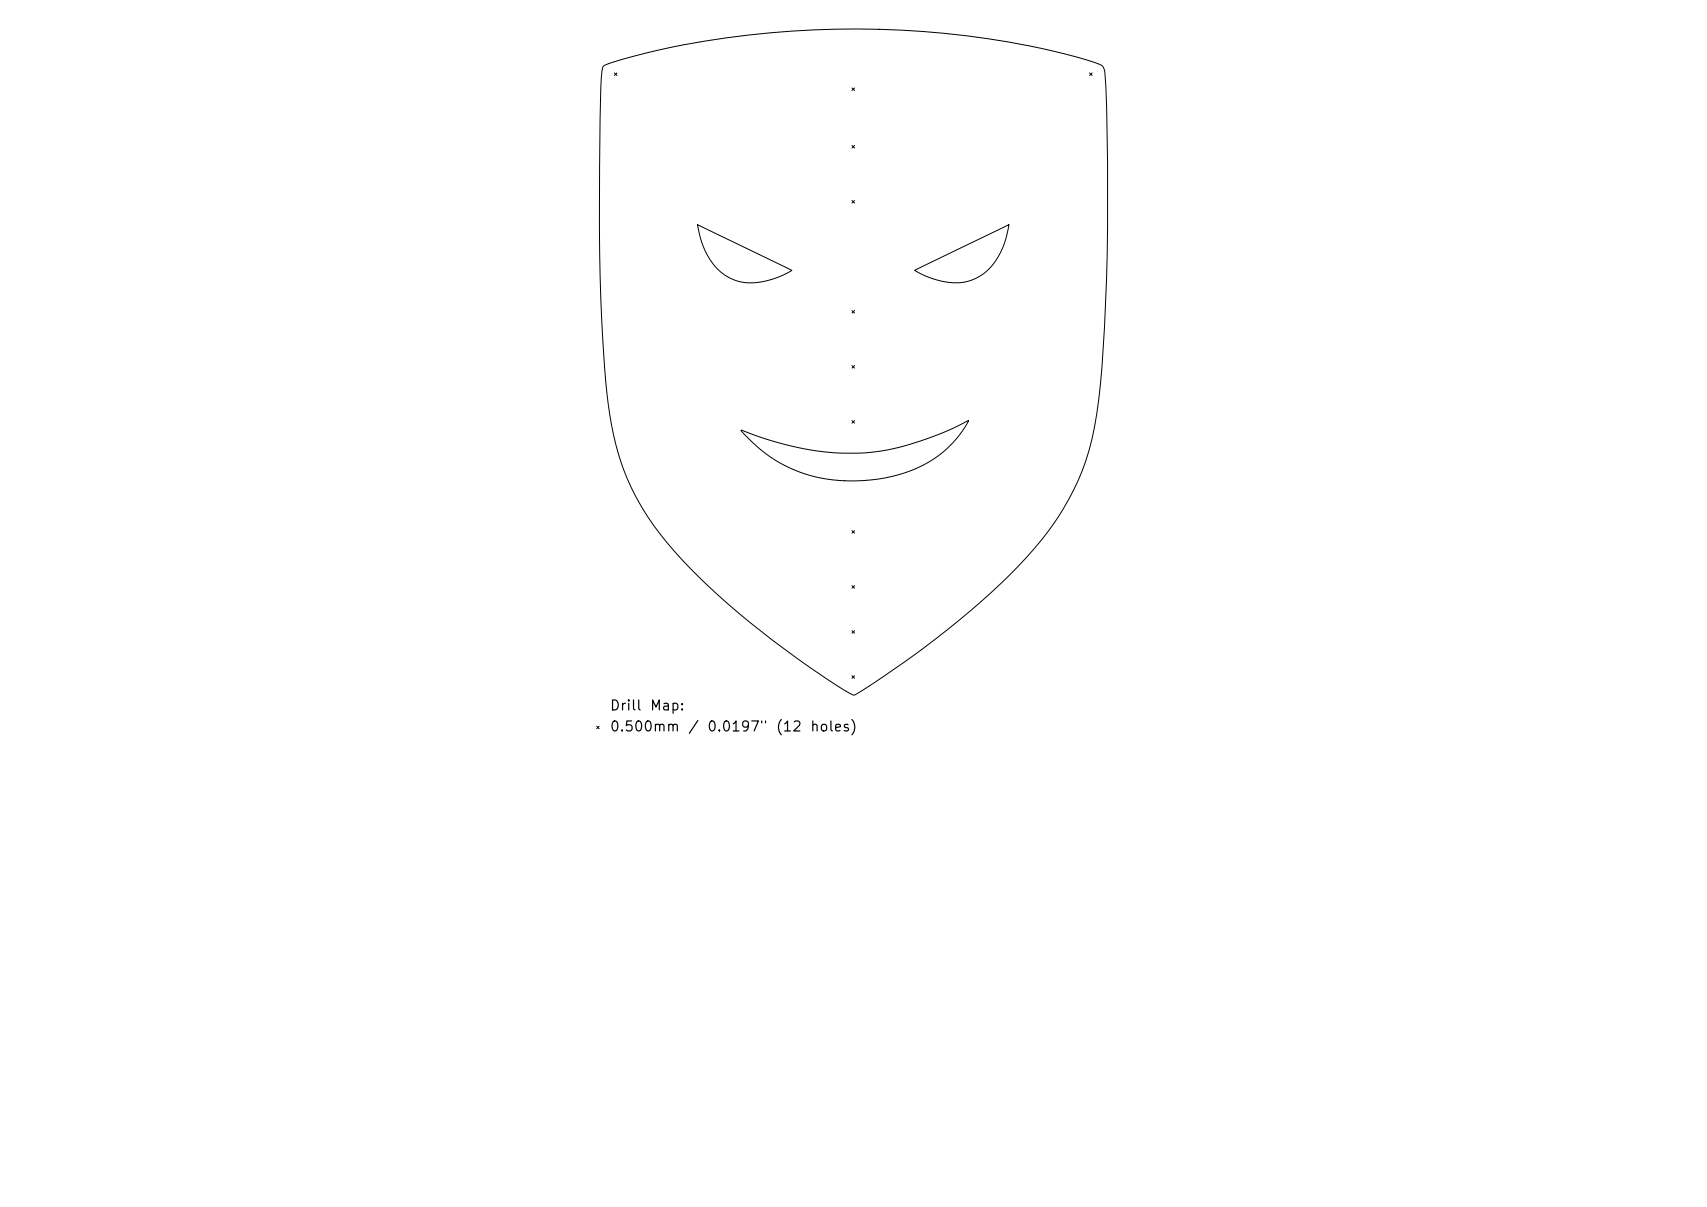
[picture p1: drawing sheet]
<svg xmlns="http://www.w3.org/2000/svg" width="297mm" height="210mm" viewBox="0 0 297 210" stroke-linecap="round" stroke-linejoin="round" font-family="sans-serif">
<defs><g id="words">
<g font-size="1.7">
<text x="106" y="124.1">Drill</text>
<text x="113" y="124.1">Map:</text>
<text x="106" y="127.7">0.500mm</text>
<text x="119.6" y="127.7">/</text>
<text x="122.9" y="127.7">0.0197&quot;</text>
<text x="134.9" y="127.7">(12</text>
<text x="140.8" y="127.7">holes)</text>
</g>
</g></defs>
<g fill="none" stroke="#000" stroke-width=".17">
<path d="M105 11.5l.2-.1a111.8 111.8 0 0 1 25-5.3 153.6 153.6 0 0 1 58.8 4.3 7.8 7.8 0 0 1 2.8 1.1l.4 1a33.9 33.9 0 0 1 .3 6.2 396.5 396.5 0 0 1-1.3 50.8 45.4 45.4 0 0 1-12.7 27.5 151 151 0 0 1-29.8 23.9h-.3l-1.2-.6a158.1 158.1 0 0 1-27.3-21.6 47.7 47.7 0 0 1-11.9-18.4 65.2 65.2 0 0 1-2.8-16.4l-.3-4a509.1 509.1 0 0 1-.2-47.4zM106.9 12.7l.4 .4M107.3 12.7l-.4 .4M148.2 15.3l.5 .4M148.7 15.3l-.5 .4M189.6 12.7l.4 .4M190 12.7l-.4 .4M121.4 39.1l16.4 8a12.8 12.8 0 0 1-9.4 1.8 9.4 9.4 0 0 1-6.1-6.2l-.5-1.4zM148.2 25.3l.5 .4M148.2 34.9l.5 .4M148.7 25.3l-.5 .4M148.7 34.9l-.5 .4"/>
<path d="M148.2 54l.5 .5M148.7 54l-.5 .5M159.1 47l16.4-7.9a14.7 14.7 0 0 1-2.4 6.5l-1.7 1.8a8.7 8.7 0 0 1-8.4 1.3 14.6 14.6 0 0 1-3.9-1.7zM128.9 74.8l.2 .1a51 51 0 0 0 21.3 3.9 49.7 49.7 0 0 0 18.1-5.6 19.4 19.4 0 0 1-13.5 9.7 31.3 31.3 0 0 1-8.1 .8 24 24 0 0 1-18-8.9zM148.2 63.6l.5 .4M148.2 73.2l.5 .4M148.7 63.6l-.5 .4M148.7 73.2l-.5 .4M148.2 92.3l.5 .5M148.7 92.3l-.5 .5M148.2 101.9l.5 .4M148.2 109.7l.5 .5"/>
<path d="M148.2 117.6l.5 .4M148.7 101.9l-.5 .4M148.7 109.7l-.5 .5M148.7 117.6l-.5 .4M103.8 126.4l.4 .4M104.2 126.4l-.4 .4"/>
</g>
<use href="#words"/>
</svg>
